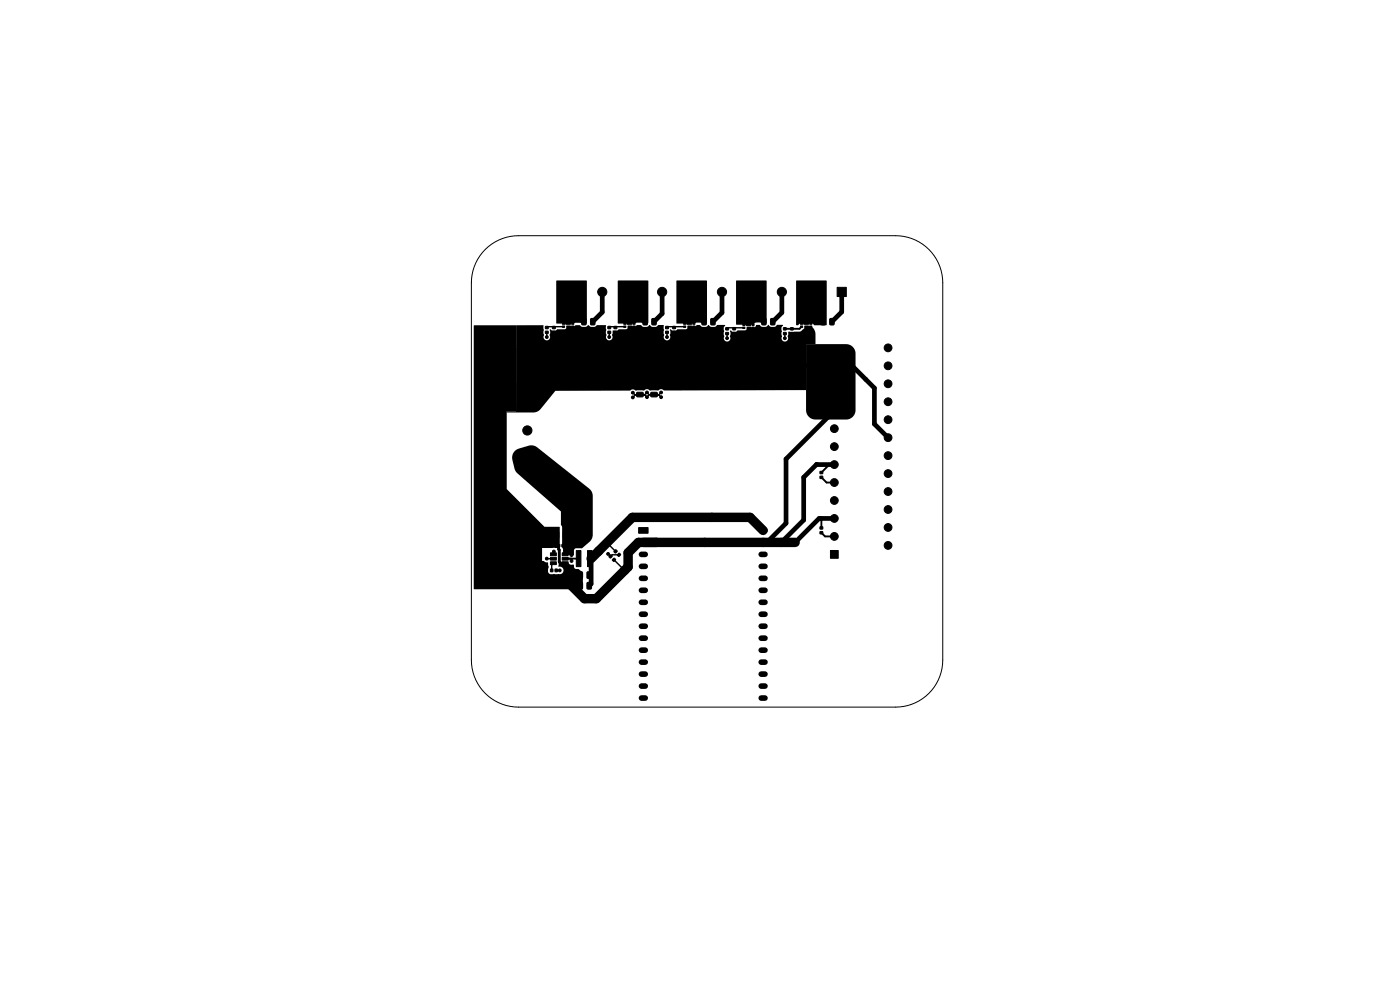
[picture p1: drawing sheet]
<svg xmlns="http://www.w3.org/2000/svg" width="297mm" height="210mm" viewBox="0 0 297 210" stroke-linecap="round" stroke-linejoin="round" font-family="sans-serif">
<g fill="none" stroke="#000" stroke-width="1.2">
<path d="M136.1 115.1h.8M136.1 117.6h.8M161.5 112.5h.8M161.5 115.1h.8M161.5 117.6h.8M136.1 120.1h.8M136.1 122.7h.8M136.1 125.2h.8M136.1 127.8h.8M136.1 130.3h.8M136.1 132.8h.8M136.1 135.4h.8"/>
<path d="M136.1 137.9h.8M161.5 120.1h.8M161.5 122.7h.8M161.5 125.2h.8M161.5 127.8h.8M161.5 130.3h.8M161.5 132.8h.8M161.5 135.4h.8M161.5 137.9h.8M136.1 140.5h.8M136.1 143h.8M136.1 145.5h.8"/>
<path d="M136.1 148.1h.8M161.5 140.5h.8M161.5 143h.8M161.5 145.5h.8M161.5 148.1h.8"/>
</g>
<g fill="#000" stroke="#000" stroke-width=".21">
<path d="M110.9 77.6h1.9v2h-1.9zM115.7 70.3h.6v.4h-.6zM115.7 69.2h.6v.5h-.6zM117.2 69.2h.6v.5h-.6zM117.2 70.3h.6v.4h-.6zM119.3 67.9h.5v.2h-.5zM119.3 68.5h.5v.3h-.5zM119.3 69.2h.5v.2h-.5zM120 67.9h1v.9h-1zM120.2 69.2h.8v.2h-.7zM121.3 67.9h.4v.2h-.4zM121.3 68.5h.4v.3h-.4z"/>
<path d="M121.3 69.2h.4v.2h-.4zM123.5 67.6l.6-.1 .2 .2 .1 1-.2 .2h-.6l-.2-.1zM125.3 67.6l.7-.1 .2 .2v1l-.1 .2h-.6l-.2-.1zM129 70.3h.5v.4h-.5zM129 69.2h.5v.5h-.5zM130.3 69.2h.5v.5h-.5zM130.3 70.3h.5v.4h-.5zM132.3 67.9h.5v.2h-.5zM132.3 68.5h.5v.3h-.5zM132.3 69.2h.5v.2h-.5zM133 67.9h1v.9h-1zM133.2 69.2h.8v.2h-.7z"/>
<path d="M134.3 67.9h.4v.2h-.4zM134.3 68.5h.4v.3h-.4zM134.3 69.2h.4v.2h-.4zM136.5 67.6l.6-.1 .2 .2 .1 1-.2 .2h-.6l-.2-.1zM138.3 67.6l.7-.1 .2 .2v1l-.1 .2h-.6l-.2-.1zM141.2 70.3h.6v.4h-.6zM141.2 69.2h.6v.5h-.6zM142.7 69.2h.6v.5h-.6zM142.7 70.3h.6v.4h-.6zM145 67.9h.5v.2h-.5zM145 68.5h.5v.3h-.5zM145 69.2h.5v.2h-.5z"/>
<path d="M145.7 67.9h1v.9h-1zM145.9 69.2h.8v.2h-.7zM147 67.9h.4v.2h-.4zM147 68.5h.4v.3h-.4zM147 69.2h.4v.2h-.4zM149 67.6l.6-.1 .2 .2 .1 1-.2 .2h-.6l-.2-.1zM150.8 67.6l.7-.1 .2 .2v1l-.1 .2h-.6l-.2-.1zM154 70.5h.5v.5h-.5zM154 69.5h.5v.5h-.5zM155.5 69.5h.5v.5h-.5zM155.5 70.5h.5v.5h-.5zM157.6 68.1h.4v.3h-.4z"/>
<path d="M157.6 68.7h.4v.3h-.4zM157.6 69.4h.4v.3h-.4zM158.3 68.1h1v.9h-1zM158.5 69.4h.7v.3h-.7zM159.5 68.1h.5v.3h-.5zM159.5 68.7h.5v.3h-.5zM159.5 69.4h.5v.3h-.5zM161.6 67.6l.7-.1 .2 .2v1l-.1 .2h-.6l-.2-.1zM163.5 67.6l.7-.1 .2 .2v1l-.1 .2h-.6l-.2-.1zM166.2 70.5h.6v.5h-.6zM166.2 69.5h.6v.5h-.6zM167.7 69.5h.6v.5h-.6z"/>
<path d="M167.7 70.5h.6v.5h-.6zM169.8 67.9h.5v.2h-.5zM169.8 68.5h.5v.3h-.5zM169.8 69.2h.5v.2h-.5zM170.5 67.9h1v.9h-1zM170.7 69.2h.8v.2h-.7zM171.8 67.9h.4v.2h-.4zM171.8 68.5h.4v.3h-.4zM171.8 69.2h.4v.2h-.4zM174.2 67.6l.7-.1 .2 .2v1l-.1 .2h-.6l-.3-.1zM176.1 67.6l.6-.1 .3 .2v1l-.2 .2h-.6l-.2-.1zM177.6 61h1.9v1.9h-1.9z"/>
<path d="M135.1 83.3l1.2-.1 .2 .3v.5l-.3 .2h-1l-.2-.2zM135.1 81.4l1.2-.1 .2 .3v.5l-.3 .2h-1l-.2-.2zM138.1 83.3l1.2-.1 .2 .3v.5l-.3 .2h-1l-.2-.2zM138.1 81.4l1.2-.1 .2 .3v.5l-.3 .2h-1l-.2-.2zM116.8 117.3h1.2v.6h-1.2zM116.8 118.2h1.2v.6h-1.2zM116.8 119.2h1.2v.6h-1.2zM117.6 112.8h.7l.2 .1v1.1l-.1 .2h-.6l-.2-.1zM118.3 115.5h.4v.5h-.4zM119.2 115.5h.5v.5h-.5zM119.3 119.2h1.2v.6h-1.2zM119.3 118.2h1.2v.6h-1.2z"/>
<path d="M119.3 117.3h1.2v.6h-1.2zM119.5 112.8h.7l.2 .1 .1 1.1-.2 .2h-.6l-.2-.1zM129.5 117.7h.2l.2 .3-.4 .4-.3-.3zM130.2 118.4h.2l.2 .3-.4 .4-.3-.3zM130.5 116.6h.2l.3 .3-.4 .4-.4-.3zM131.3 117.4h.1l.3 .3-.4 .4-.4-.4zM135.5 111.9h2v1.2h-2zM174 101h.5v.5h-.5zM174 100h.5v.5h-.5zM174 112.8h.5v.4h-.5zM174 111.8h.5v.4h-.5zM176.2 116.8h1.6v1.6h-1.6z"/>
<path d="M116.8 120.7h.5v.6h-.5zM117.8 120.7h.4v.6h-.4zM122.3 116.8h.9v3.4h-.9zM122.7 121.3h.6l.3 .1v1.1l-.2 .2h-.6l-.2-.1zM122.7 123.6l.6-.1 .3 .2v1l-.2 .3h-.6l-.2-.2zM124.6 116.8h1v3.4h-1zM124.6 121.3h.6l.3 .1v1.1l-.2 .2h-.6l-.2-.1zM124.6 123.6l.6-.1 .3 .2v1l-.2 .3h-.6l-.2-.2z"/>
<circle cx="116" cy="71.5" r=".3"/>
<circle cx="121.4" cy="61.9" r=".97"/>
<circle cx="127.8" cy="61.9" r=".97"/>
<circle cx="129.2" cy="71.5" r=".3"/>
<circle cx="134.1" cy="61.9" r=".97"/>
<circle cx="140.5" cy="61.9" r=".97"/>
<circle cx="141.5" cy="71.5" r=".3"/>
<circle cx="146.8" cy="61.9" r=".97"/>
<circle cx="153.2" cy="61.9" r=".97"/>
<circle cx="154.2" cy="71.7" r=".3"/>
<circle cx="159.5" cy="61.9" r=".97"/>
<circle cx="165.9" cy="61.9" r=".97"/>
<circle cx="166.5" cy="71.7" r=".3"/>
<circle cx="172.2" cy="61.9" r=".97"/>
<circle cx="177" cy="75.7" r=".82"/>
<circle cx="177" cy="79.5" r=".82"/>
<circle cx="188.4" cy="77.6" r=".82"/>
<circle cx="188.4" cy="73.8" r=".82"/>
<circle cx="111.9" cy="97.7" r=".97"/>
<circle cx="111.9" cy="91.3" r=".97"/>
<circle cx="111.9" cy="85" r=".97"/>
<circle cx="134.2" cy="83.3" r=".3"/>
<circle cx="134.2" cy="84.3" r=".3"/>
<circle cx="137.2" cy="84.3" r=".3"/>
<circle cx="137.2" cy="83.3" r=".3"/>
<circle cx="140.2" cy="84.3" r=".3"/>
<circle cx="140.2" cy="83.3" r=".3"/>
<circle cx="177" cy="83.3" r=".82"/>
<circle cx="177" cy="98.5" r=".82"/>
<circle cx="177" cy="94.7" r=".82"/>
<circle cx="177" cy="87.1" r=".82"/>
<circle cx="177" cy="90.9" r=".82"/>
<circle cx="188.4" cy="92.8" r=".82"/>
<circle cx="188.4" cy="89" r=".82"/>
<circle cx="188.4" cy="85.2" r=".82"/>
<circle cx="188.4" cy="96.6" r=".82"/>
<circle cx="188.4" cy="81.4" r=".82"/>
<circle cx="116" cy="118.5" r=".3"/>
<circle cx="117.5" cy="117" r=".3"/>
<circle cx="121.2" cy="117.8" r=".3"/>
<circle cx="121.2" cy="119" r=".3"/>
<circle cx="129" cy="117.5" r=".3"/>
<circle cx="177" cy="110" r=".82"/>
<circle cx="177" cy="106.2" r=".82"/>
<circle cx="177" cy="113.8" r=".82"/>
<circle cx="177" cy="102.4" r=".82"/>
<circle cx="188.4" cy="111.9" r=".82"/>
<circle cx="188.4" cy="104.3" r=".82"/>
<circle cx="188.4" cy="115.7" r=".82"/>
<circle cx="188.4" cy="100.5" r=".82"/>
<circle cx="188.4" cy="108.1" r=".82"/>
<circle cx="118.8" cy="121" r=".3"/>
</g>
<path d="M127.8 61.9v4.3l-2.1 2M140.5 61.9v4.6l-1.8 1.7M153.2 61.9v4.4l-2 1.9M165.9 61.9v4.4l-2 1.9M170.7 77.5h10l4.8 4.8v7.6l2.9 2.9M178.6 61.9v4.3l-2.1 2M177 87.1l-10.2 10.3v13.6l-4.1 4.1h-.8M177 98.6l-3.7-.1-2.8 2.8v9l-4.8 4.8M125.4 118.5v5.3l-.4 .5M177 110h-3.2l-5.1 5.1" fill="none" stroke="#000" stroke-width="1"/>
<g fill="none" stroke="#000" stroke-width=".3">
<path d="M111.9 78v.6M116 70.5v1M119.5 69.3h-3.3l-.2 .2M129.3 70.5v1M132.5 69.3h-3.1l-.1 .2M141.5 70.5v1M145.2 69.3h-3.5l-.2 .2M154.3 70.8v1M157.8 69.5h-3.3l-.2 .3M166.5 70.8v1M134.3 83.3l.4 .5h1.1M134.8 83.8l-.5 .5"/>
<path d="M137.8 83.8l-.6 .5-.4-.5h-1M137.8 83.8l-.6-.5-.5 .5M137.8 83.8h.9M138.7 83.8h1.1l.4 .5M140.2 83.3l-.5 .5M116 118.5h1.4M117.4 119.5l-.4 .3v1.2M117.5 117l-.1 .6M121.2 117.5v.3M121.2 118.5v.5M129 117.5l.5 .5M129.2 115.6l1.4 1.4"/>
<path d="M129.5 118h.1M129.5 118v.1M130.2 118.8l2.3 2.2M131.3 117.7h-1.4l-.4 .3M118 121h.7"/>
</g>
<path d="M170.1 69.3l-.5 .5h-3.1M177 98.6h-1.1l-1.7 1.6M122.8 118.5h-2.9h1.3M174.2 110v2M174.2 101.3l1.1 1.1h1.7M174.2 113l.8 .8h2" fill="none" stroke="#000" stroke-width=".4"/>
<path d="M161.9 112.5l-2.8-2.7h-24.9l-8.8 8.7M168.7 115.1h-33.2l-2.3 2.2v3l-6.7 6.7h-2.5l-2.8-2.7" fill="none" stroke="#000" stroke-width="2"/>
<path d="M118.5 115.8v.7l.1 .2v2.5l.3 .3h1" fill="none" stroke="#000" stroke-width=".6"/>
<path d="M118 59.6h6.5v8.9l-.3 .3h-.6l-.6-.3-3 .2-2-.1zM131.1 59.6h6.4v8.8l-.3 .4h-.6l-.6-.4-3 .3-1.9-.1zM143.5 59.6h6.5v8.9l-.3 .3h-.6l-.7-.4h-.7l-.4 .2-1.6 .1-2.2-.1zM156.2 59.6h6.4v8.9l-.2 .3h-.6l-.7-.4-.9 .1-.4 .4-3.6-.1zM168.9 59.6l6.4-.1 .1 .1v9.3l-2.6 .1-.5-.3h-1.9a.99 .99 0 0 0-1.1 .3l-.4-.1zM107 69h8.2l.1 .1v1.6l.1 .3a.76 .76 0 0 0 .1 1 .76 .76 0 0 0 1 0 .76 .76 0 0 0 .1-1l.1-1.1 .5 .2 .5 .1 .5-.3 1.6-.1 .3-.2 .2-.4h1.4l.4-.2h.9l.4 .3h.8l.6-.3 .4 .3h.9l.6-.3h1.8l.1 1-.1 .7 .2 .3a.74 .74 0 0 0 .1 1 .74 .74 0 0 0 1 0 .74 .74 0 0 0 0-1l.2-.9h.9l.4-.2 1.5-.1 .3-.2 .2-.4h1.4l.4-.2h.9l.4 .3h.8l.6-.3 .4 .3h.9l.5-.3 1.1-.1 .2 1.1-.1 .7 .1 .3a.74 .74 0 0 0 .2 1 .74 .74 0 0 0 1 0 .74 .74 0 0 0 0-1l.1-.3-.1-.7 .1-.1 .5 .2 .5 .1 .5-.3 1.8-.1 .3-.2 .1-.4h1.6l.4-.3 .6 .1 .5 .3h.9l.4-.4 .4 .4h.9l.6-.4h1.5l.1 .2-.3 .5 .1 1.6a.76 .76 0 0 0 .1 1.1 .76 .76 0 0 0 1.1 0 .76 .76 0 0 0 .1-1.1l.1-1.1 .4 .3h.6l.5-.3h1.6l.3-.2 .1-.5h1.5l.5-.5h.7l.5 .4h.7l.6-.4 .4 .4h.8l.6-.4h1.2l.1 .1-.3 .6 .1 .7-.1 .6 .1 .4a.73 .73 0 0 0 .2 1 .73 .73 0 0 0 1-.1 .73 .73 0 0 0 0-1l.2-.8h2.4l.9-.7 .1-.5h1a1.63 1.63 0 0 1 1.3 1.7v2.1h-2v9.7l-30.2 .1a1.08 1.08 0 0 0-1.3 0h-1.6l-.2-.1a.81 .81 0 0 0-1.1 .1h-1.9a.79 .79 0 0 0-1.1 .1h-15.8l-3.1 3.9-.7 .5-.9 .2h-5.6v-.2h2v-18.3zM171 73h8.5a2 2 0 0 1 2 2v12a2 2 0 0 1-2 2h-6.5a2 2 0 0 1-2-2zM100.5 69.1l9-.1v18.3h-2v16.5l8 8h3.2v4.4l-3.7 .1v2.7l1.3 .3 .1 .8-.1 1.1 .1 .4 .4 .2h1.6a.85 .85 0 0 0 1.2-.8 .85 .85 0 0 0-1.1-.8l.1-1.2 .6 .3h1.2a1.19 1.19 0 0 0 1.3 .5l.2 .8 .9 .1 .9 .8-.1 3.5-23.1-.1zM109.2 95.7l.6-.4 2.6-.8h.6l.7 .2 11.3 8.9 .5 .7 .3 .9-.1 8.8-.5 .8-1.7 1.5h-1.3l-.3 .1-.2 1.4-2.2-.2-.3-2.2 .1-3.5-.3-.6v-2.8l-9.5-8.3-.4-.8-.4-2.1v-.9z" fill="#000"/>
<path d="M102.9 52.9a10 10 0 0 1 7.1-2.9h80a10 10 0 0 1 10 10v80a10 10 0 0 1-10 10h-80a10 10 0 0 1-10-10v-80a10 10 0 0 1 2.9-7.1z" fill="none" stroke="#000" stroke-width=".21"/>
</svg>
